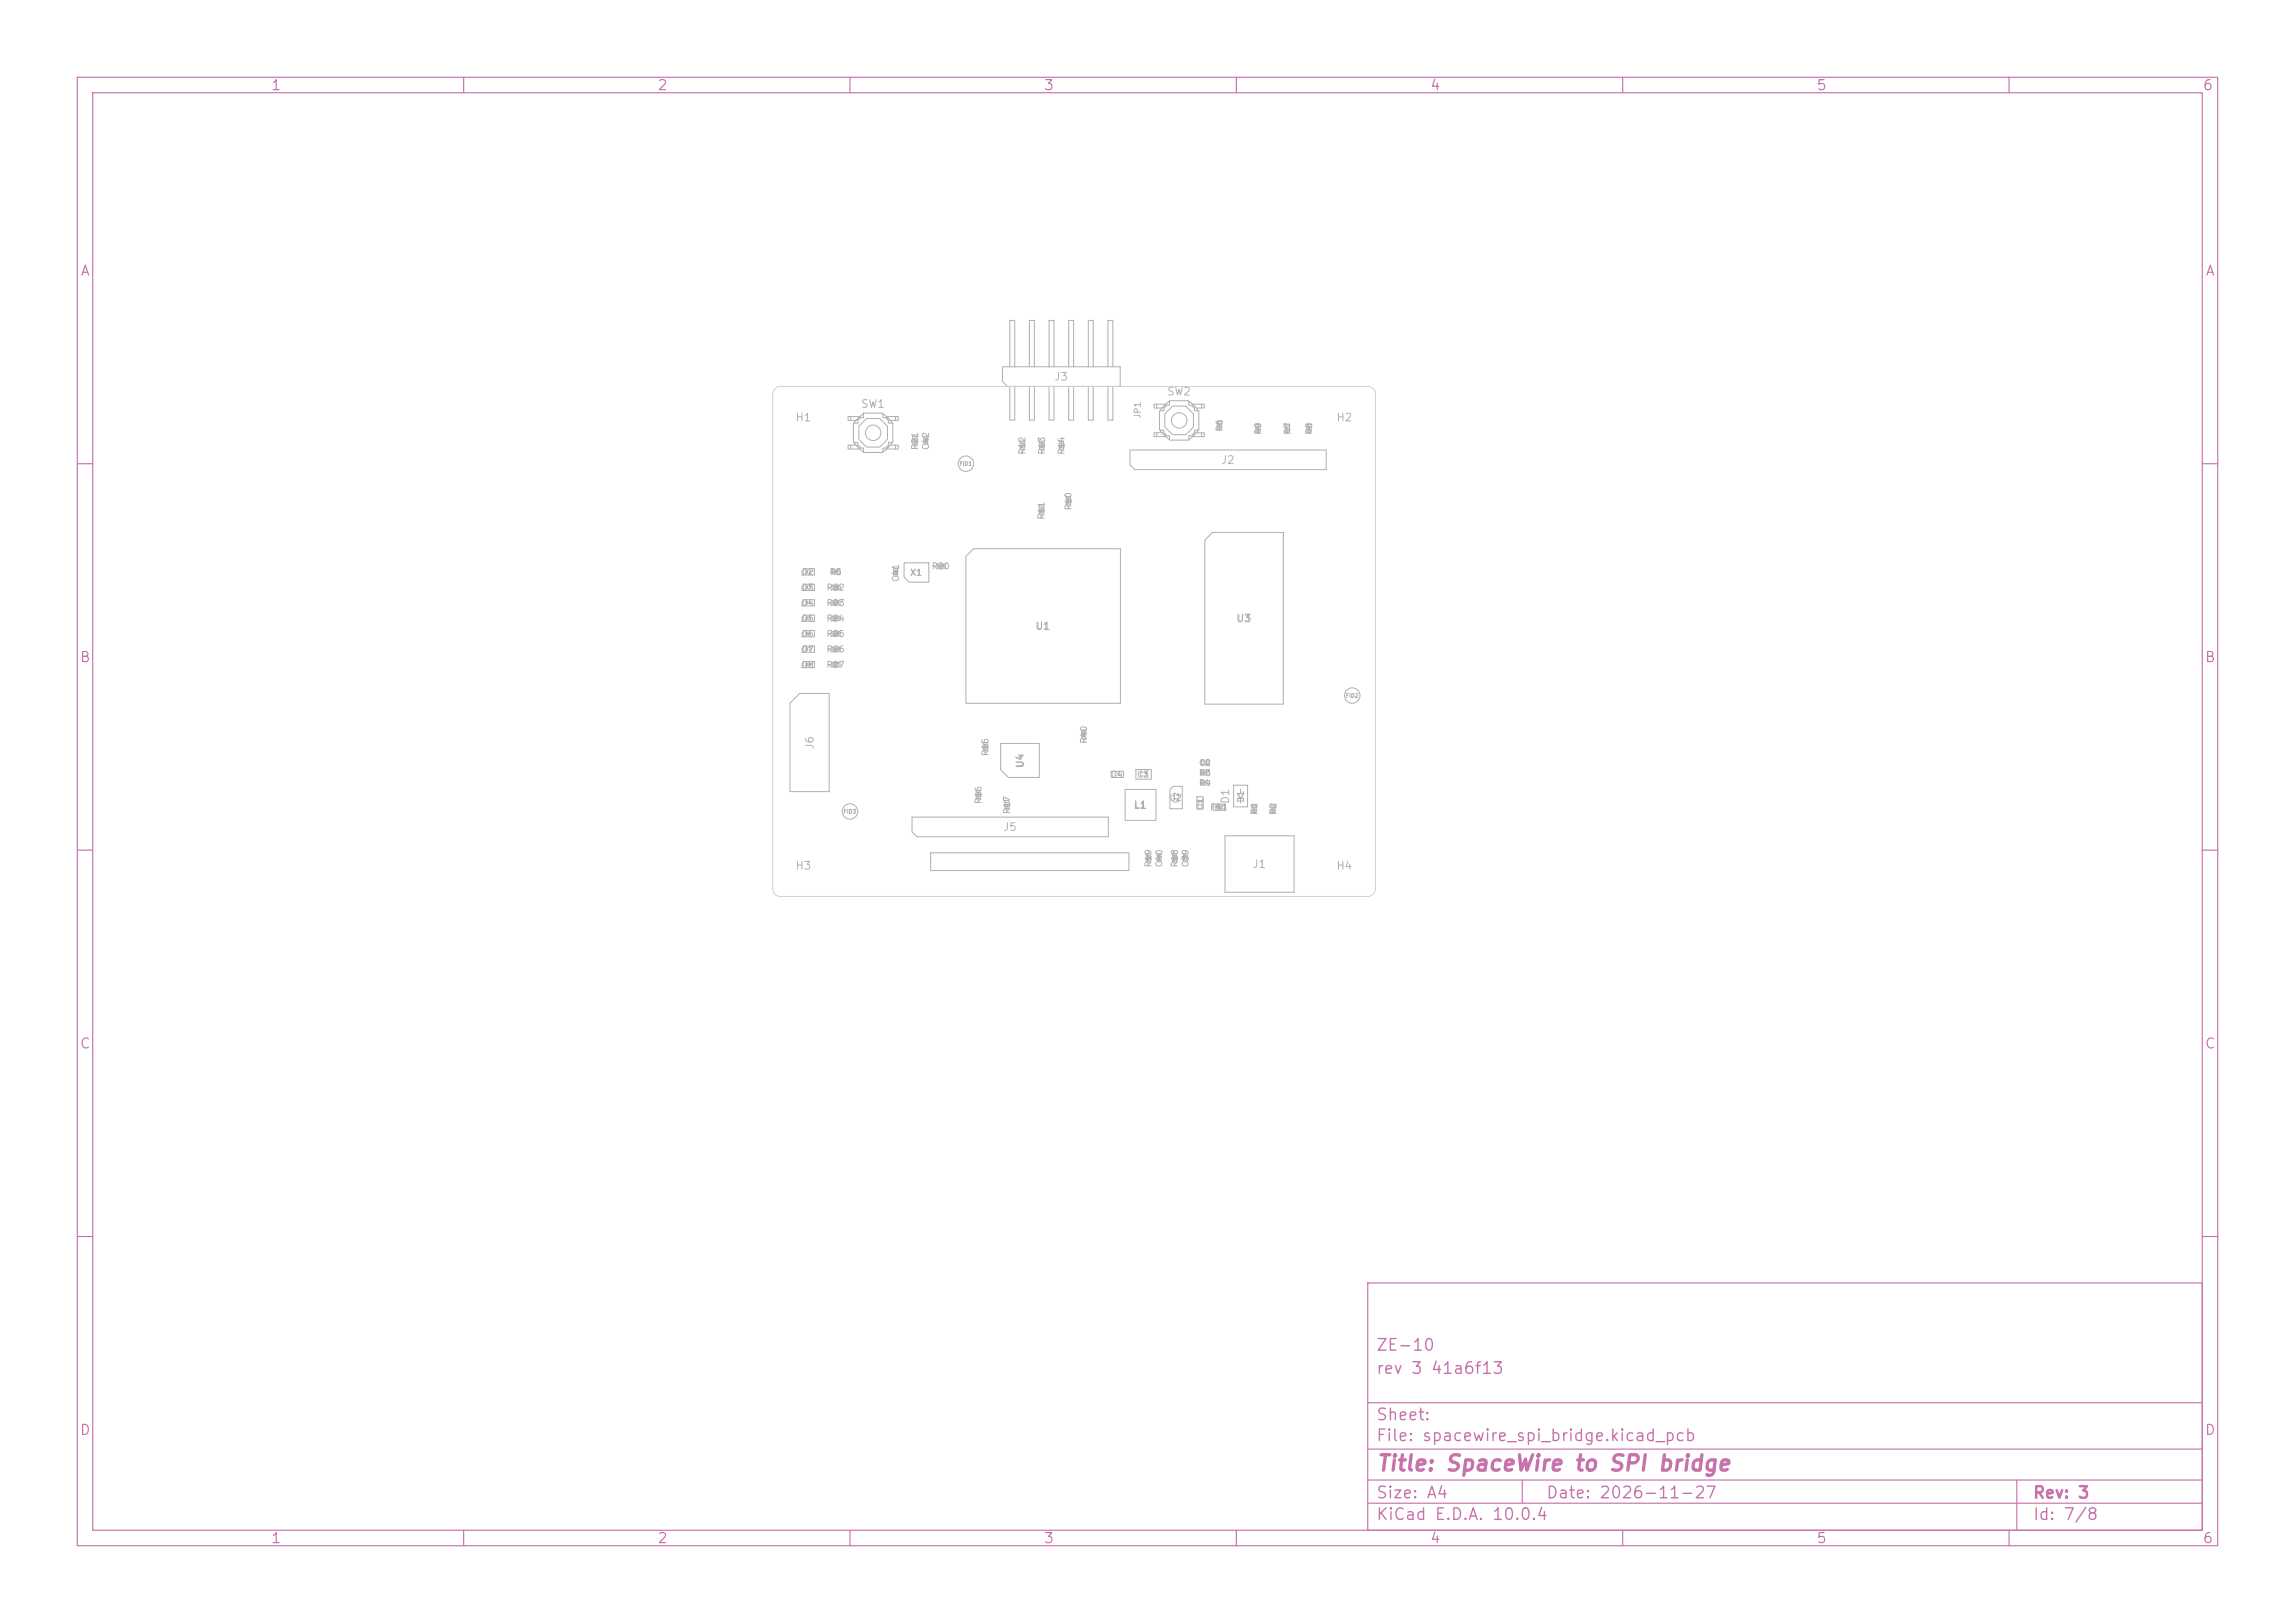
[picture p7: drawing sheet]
<svg xmlns="http://www.w3.org/2000/svg" width="297mm" height="210mm" viewBox="0 0 297 210" stroke-linecap="round" stroke-linejoin="round" font-family="sans-serif">
<defs><g id="words">
<text font-size="2" fill="#c872ab" x="178" y="190.8">Title: SpaceWire to SPI bridge</text>
<g font-size="1.5" fill="#c872ab">
<text x="178" y="178.2">rev 3 41a6f13</text>
<text x="178" y="175.2">ZE-10</text>
<text x="178" y="184.2">Sheet:</text>
<text x="178" y="186.9">File: spacewire_spi_bridge.kicad_pcb</text>
<text x="178" y="197.1">KiCad E.D.A. 10.0.4</text>
<text x="178" y="194.3">Size: A4</text>
<text x="200" y="194.3">Date: 2026-11-27</text>
<text x="263" y="194.3">Rev: 3</text>
<text x="263" y="197.1">Id: 7/8</text>
</g>
<g font-size="1.3" fill="#c872ab">
<text x="35" y="12">1</text>
<text x="85" y="12">2</text>
<text x="135" y="12">3</text>
<text x="185" y="12">4</text>
<text x="235" y="12">5</text>
<text x="285" y="12">6</text>
<text x="10.3" y="36">A</text>
<text x="285.4" y="36">A</text>
<text x="10.3" y="86">B</text>
<text x="285.3" y="86">B</text>
<text x="10.3" y="136">C</text>
<text x="285.3" y="136">C</text>
<text x="10.3" y="186">D</text>
<text x="285.3" y="186">D</text>
<text x="35" y="200">1</text>
<text x="85" y="200">2</text>
<text x="135" y="200">3</text>
<text x="185" y="200">4</text>
<text x="235" y="200">5</text>
<text x="285" y="200">6</text>
</g>
<g font-size="1" fill="#afafaf">
<text x="111.4" y="53">SW1</text>
<text x="136.4" y="49.5">J3</text>
<text x="151" y="51.4">SW2</text>
<text x="102.9" y="54.8">H1</text>
<text x="172.9" y="54.8">H2</text>
<text x="157.9" y="60.3">J2</text>
<text x="133.9" y="81.8">U1</text>
<text x="159.9" y="80.8">U3</text>
<text x="105.5" y="97.1" transform="rotate(-90 105.5 97.1)">J6</text>
<text x="132.8" y="99.5" transform="rotate(-90 132.8 99.5)">U4</text>
<text x="129.7" y="107.8">J5</text>
<text x="146.6" y="104.9">L1</text>
<text x="159.3" y="104.1" transform="rotate(-90 159.3 104.1)">D1</text>
<text x="102.9" y="112.8">H3</text>
<text x="162" y="112.6">J1</text>
<text x="172.9" y="112.8">H4</text>
</g>
<g font-size=".8" fill="#afafaf">
<text x="119" y="58.3" transform="rotate(-90 119 58.3)">R21</text>
<text x="120.4" y="58.3" transform="rotate(-90 120.4 58.3)">C42</text>
<text x="132.9" y="58.9" transform="rotate(-90 132.9 58.9)">R12</text>
<text x="135.4" y="58.9" transform="rotate(-90 135.4 58.9)">R13</text>
<text x="138" y="58.9" transform="rotate(-90 138 58.9)">R14</text>
<text x="147.8" y="54.2" transform="rotate(-90 147.8 54.2)">JP1</text>
<text x="158.4" y="55.9" transform="rotate(-90 158.4 55.9)">R6</text>
<text x="163.4" y="56.3" transform="rotate(-90 163.4 56.3)">R9</text>
<text x="167.2" y="56.3" transform="rotate(-90 167.2 56.3)">R7</text>
<text x="170" y="56.3" transform="rotate(-90 170 56.3)">R8</text>
<text x="135.4" y="67.3" transform="rotate(-90 135.4 67.3)">R11</text>
<text x="138.9" y="66.1" transform="rotate(-90 138.9 66.1)">R10</text>
<text x="103.7" y="76.6">D3</text>
<text x="103.7" y="74.6">D2</text>
<text x="106.9" y="76.6">R22</text>
<text x="107.3" y="74.6">R5</text>
<text x="116.5" y="75.4" transform="rotate(-90 116.5 75.4)">C41</text>
<text x="117.7" y="74.7">X1</text>
<text x="120.5" y="73.9">R20</text>
<text x="103.7" y="78.6">D4</text>
<text x="103.7" y="82.6">D6</text>
<text x="103.7" y="80.6">D5</text>
<text x="106.9" y="80.6">R24</text>
<text x="106.9" y="78.6">R23</text>
<text x="106.9" y="82.6">R25</text>
<text x="103.7" y="86.6">D8</text>
<text x="103.7" y="84.6">D7</text>
<text x="106.9" y="84.6">R26</text>
<text x="106.9" y="86.6">R27</text>
<text x="128.1" y="97.9" transform="rotate(-90 128.1 97.9)">R15</text>
<text x="140.9" y="96.3" transform="rotate(-90 140.9 96.3)">R40</text>
<text x="143.7" y="100.8">C4</text>
<text x="147.1" y="100.8">C3</text>
<text x="155.1" y="101.9">R4</text>
<text x="155.1" y="99.3">C2</text>
<text x="155.1" y="100.6">R3</text>
<text x="127.2" y="104.1" transform="rotate(-90 127.2 104.1)">R16</text>
<text x="130.9" y="105.4" transform="rotate(-90 130.9 105.4)">R17</text>
<text x="151.3" y="103.8">U2</text>
<text x="155.9" y="104.8" transform="rotate(-90 155.9 104.8)">C1</text>
<text x="156.5" y="105.1">FB1</text>
<text x="161.2" y="103.9" transform="rotate(-90 161.2 103.9)">D1</text>
<text x="162.9" y="105.5" transform="rotate(-90 162.9 105.5)">R1</text>
<text x="165.4" y="105.5" transform="rotate(-90 165.4 105.5)">R2</text>
<text x="149.2" y="112.3" transform="rotate(-90 149.2 112.3)">R19</text>
<text x="150.6" y="112.3" transform="rotate(-90 150.6 112.3)">C40</text>
<text x="152.6" y="112.3" transform="rotate(-90 152.6 112.3)">R18</text>
<text x="154" y="112.3" transform="rotate(-90 154 112.3)">C39</text>
</g>
<text font-size=".7" fill="#afafaf" x="152.8" y="104" transform="rotate(-90 152.8 104)">U2</text>
<g font-size=".5" fill="#afafaf">
<text x="124.1" y="60.4">FID1</text>
<text x="174.1" y="90.4">FID2</text>
<text x="147.4" y="100.6">C3</text>
<text x="109.1" y="105.4">FID3</text>
</g>
<g font-size=".4" fill="#afafaf">
<text x="104.2" y="76.3">D3</text>
<text x="104.2" y="74.3">D2</text>
<text x="104.2" y="78.3">D4</text>
<text x="104.2" y="82.3">D6</text>
<text x="104.2" y="80.3">D5</text>
<text x="104.2" y="86.3">D8</text>
<text x="104.2" y="84.3">D7</text>
<text x="144.2" y="100.5">C4</text>
<text x="155.6" y="104.3" transform="rotate(-90 155.6 104.3)">C1</text>
<text x="157.2" y="104.8">FB1</text>
</g>
<g font-size=".3" fill="#afafaf">
<text x="118.6" y="57.4" transform="rotate(-90 118.6 57.4)">R21</text>
<text x="120" y="57.4" transform="rotate(-90 120 57.4)">C42</text>
<text x="132.5" y="58" transform="rotate(-90 132.5 58)">R12</text>
<text x="135" y="58" transform="rotate(-90 135 58)">R13</text>
<text x="137.5" y="58" transform="rotate(-90 137.5 58)">R14</text>
<text x="158" y="55.3" transform="rotate(-90 158 55.3)">R6</text>
<text x="163" y="55.7" transform="rotate(-90 163 55.7)">R9</text>
<text x="166.8" y="55.7" transform="rotate(-90 166.8 55.7)">R7</text>
<text x="169.6" y="55.7" transform="rotate(-90 169.6 55.7)">R8</text>
<text x="134.9" y="66.4" transform="rotate(-90 134.9 66.4)">R11</text>
<text x="107.8" y="76.2">R22</text>
<text x="107.9" y="74.2">R5</text>
<text x="116.1" y="74.5" transform="rotate(-90 116.1 74.5)">C41</text>
<text x="107.8" y="80.2">R24</text>
<text x="107.8" y="78.2">R23</text>
<text x="107.8" y="82.2">R25</text>
<text x="107.8" y="84.2">R26</text>
<text x="107.8" y="86.2">R27</text>
<text x="140.4" y="95.4" transform="rotate(-90 140.4 95.4)">R40</text>
<text x="127.7" y="97" transform="rotate(-90 127.7 97)">R15</text>
<text x="155.7" y="101.5">R4</text>
<text x="155.7" y="100.2">R3</text>
<text x="155.7" y="98.9">C2</text>
<text x="126.8" y="103.2" transform="rotate(-90 126.8 103.2)">R16</text>
<text x="130.5" y="104.5" transform="rotate(-90 130.5 104.5)">R17</text>
<text x="162.5" y="104.9" transform="rotate(-90 162.5 104.9)">R1</text>
<text x="164.9" y="104.9" transform="rotate(-90 164.9 104.9)">R2</text>
<text x="148.8" y="111.4" transform="rotate(-90 148.8 111.4)">R19</text>
<text x="150.2" y="111.4" transform="rotate(-90 150.2 111.4)">C40</text>
<text x="152.2" y="111.4" transform="rotate(-90 152.2 111.4)">R18</text>
<text x="153.6" y="111.4" transform="rotate(-90 153.6 111.4)">C39</text>
</g>
</g></defs>
<g fill="none" stroke="#c872ab" stroke-width=".15">
<path d="M10 10h277v190h-277zM12 12h273v186h-273zM60 10v2M110 10v2M160 10v2M210 10v2M260 10v2M10 60h2M285 60h2M10 110h2M285 110h2M10 160h2"/>
<path d="M177 166h108v32h-108zM285 160h2M60 198v2M110 198v2M160 198v2M177 194.5h108M177 191.5h108M177 187.5h108M177 181.5h108M197 191.5v3M210 198v2M260 198v2"/>
<path d="M261 191.5v6.5"/>
</g>
<g fill="none" stroke="#afafaf" stroke-width=".13">
<path d="M109.8 53.9h1.5l-.5 .5h-1zM109.8 57.6h1l.5 .5h-1.5zM110.1 53.9v.5M110.1 57.6v.5M110.6 57.3v.1l1 1h.1M111.7 53.6h-.1l-1 1v.2M111.8 53.4h2.4v.6h.4l.4 .4v.3h.5v2.6h-.5v.3l-.4 .4h-.4v.6h-2.4v-.6h-.4l-.4-.4v-.3h-.5v-2.6h.5v-.3l.4-.4h.4zM112.1 54.2h1.7l1 1v1.7l-1 1h-1.7l-1-1v-1.7zM114.3 53.6h.1l1 1v.2M114.7 53.9h1.5v.5h-1zM114.7 58.1l.5-.5h1v.5zM115.4 57.3v.1l-1 1h-.1"/>
<path d="M115.9 53.9v.5M115.9 57.6v.5M118.1 56.5h.6v1h-.6zM119.5 56.5h.6v1h-.6zM129.7 47.5h15.3v2.5h-14.6l-.7-.6zM130.7 47.5v-6h.6v6M130.7 50v4.4h.6v-4.4M132 57.1h.5v1h-.5zM133.2 47.5v-6h.7v6M133.2 50v4.4h.7v-4.4M134.5 57.1h.6v1h-.6zM135.8 47.5v-6h.6v6"/>
<path d="M135.8 50v4.4h.6v-4.4M137.1 57.1h.5v1h-.5zM138.3 47.5v-6h.6v6M138.3 50v4.4h.6v-4.4M140.8 47.5v-6h.7v6M140.8 50v4.4h.7v-4.4M143.4 47.5v-6h.6v6M143.4 50v4.4h.6v-4.4M146.2 58.2h25.4v2.6h-24.7l-.7-.7zM149.3 52.3h1.6l-.5 .5h-1.1zM149.3 56h1.1l.5 .5h-1.6zM149.7 52.3v.5"/>
<path d="M149.7 56v.5M150 53.2h.6v-.4l.4-.4h.3v-.5h2.6v.5h.3l.4 .4v.4h.6v2.4h-.6v.4l-.4 .4h-.3v.6h-2.6v-.6h-.3l-.4-.4v-.4h-.6zM150.2 55.7v.1l1 1h.1M150.8 53.6l1-1h1.7l1 1v1.7l-1 1h-1.7l-1-1zM151.3 52h-.1l-1 1v.2M153.9 52h.1l1 1v.2M154.3 52.3h1.6v.5h-1.1zM154.8 56h1.1v.5h-1.6zM155 55.7v.1l-1 1h-.1M155.5 52.3v.5M155.5 56v.5M157.5 54.5h.6v1h-.6z"/>
<path d="M162.5 54.9h.6v1h-.6zM166.3 54.9h.6v1h-.6zM169.1 54.9h.6v1h-.6zM103.8 73.9l.3-.3h1.3v.8h-1.6zM103.8 75.9l.3-.3h1.3v.8h-1.6zM103.8 79.9l.3-.3h1.3v.8h-1.6zM104.1 77.6h1.3v.8h-1.6v-.5zM107.7 79.7h1v.6h-1zM107.7 75.7h1v.6h-1zM107.7 77.7h1v.6h-1zM107.7 73.7h1v.6h-1zM115.7 73.6h.4v1h-.4z"/>
<path d="M117 72.8h3.2v2.5h-2.6l-.6-.6zM121.3 73h1v.5h-1zM126 71h19v20h-20v-19zM134.5 65.5h.5v1h-.5zM138 64.3h.5v1h-.5zM156.9 68.9h9.2v22.2h-10.2v-21.2zM102.2 91l1.3-1.3h3.8v12.7h-5.1zM103.8 81.9l.3-.3h1.3v.8h-1.6zM103.8 83.9l.3-.3h1.3v.8h-1.6zM103.8 85.9l.3-.3h1.3v.8h-1.6zM107.7 81.7h1v.6h-1zM107.7 83.7h1v.6h-1z"/>
<path d="M107.7 85.7h1v.6h-1zM127.2 96.1h.6v1h-.6zM129.5 96.2h5v4.4h-4l-1-1zM140 94.5h.5v1h-.5zM143.8 99.8h1.6v.8h-1.6zM147 99.6h2v1.2h-2zM155.5 99.7h1v.6h-1zM155.5 98.4h1v.6h-1zM118 105.7h25.4v2.6h-24.7l-.7-.7zM120.4 110.4h25.7v2.3h-25.7zM126.3 102.3h.6v1h-.6zM130 103.6h.6v1h-.6z"/>
<path d="M145.6 102.1h4v4h-4zM148.3 110.5h.6v1h-.6zM149.8 110.5h.4v1h-.4zM151.4 102.1l.4-.3h1.2v2.9h-1.6zM151.7 110.5h.6v1h-.6zM153.2 110.5h.4v1h-.4zM154.9 103.1h.8v1.6h-.8zM155.5 101h1v.6h-1zM157 104.1h1.6v.7h-1.6zM158.5 108.2h9v7.3h-9zM159.7 101.6h1.7v2.8h-1.7zM160.1 103.3h.8"/>
<path d="M160.1 102.7h.8l-.3 .6zM160.5 102.1v.6M160.5 103.3v.6M162 104.1h.6v1h-.6zM164.5 104.1h.5v1h-.5z"/>
<circle cx="113" cy="56" r="1"/>
<circle cx="125" cy="60" r="1"/>
<circle cx="152.6" cy="54.4" r="1"/>
<circle cx="175" cy="90" r="1"/>
<circle cx="110" cy="105" r="1"/>
</g>
<path d="M100.3 50.3l.3-.2 .4-.1h76a1 1 0 0 1 1 1v64a1 1 0 0 1-1 1h-76a1 1 0 0 1-1-1v-64l.1-.3z" fill="none" stroke="#d0d2cd" stroke-width=".13"/>
<use href="#words"/>
</svg>
